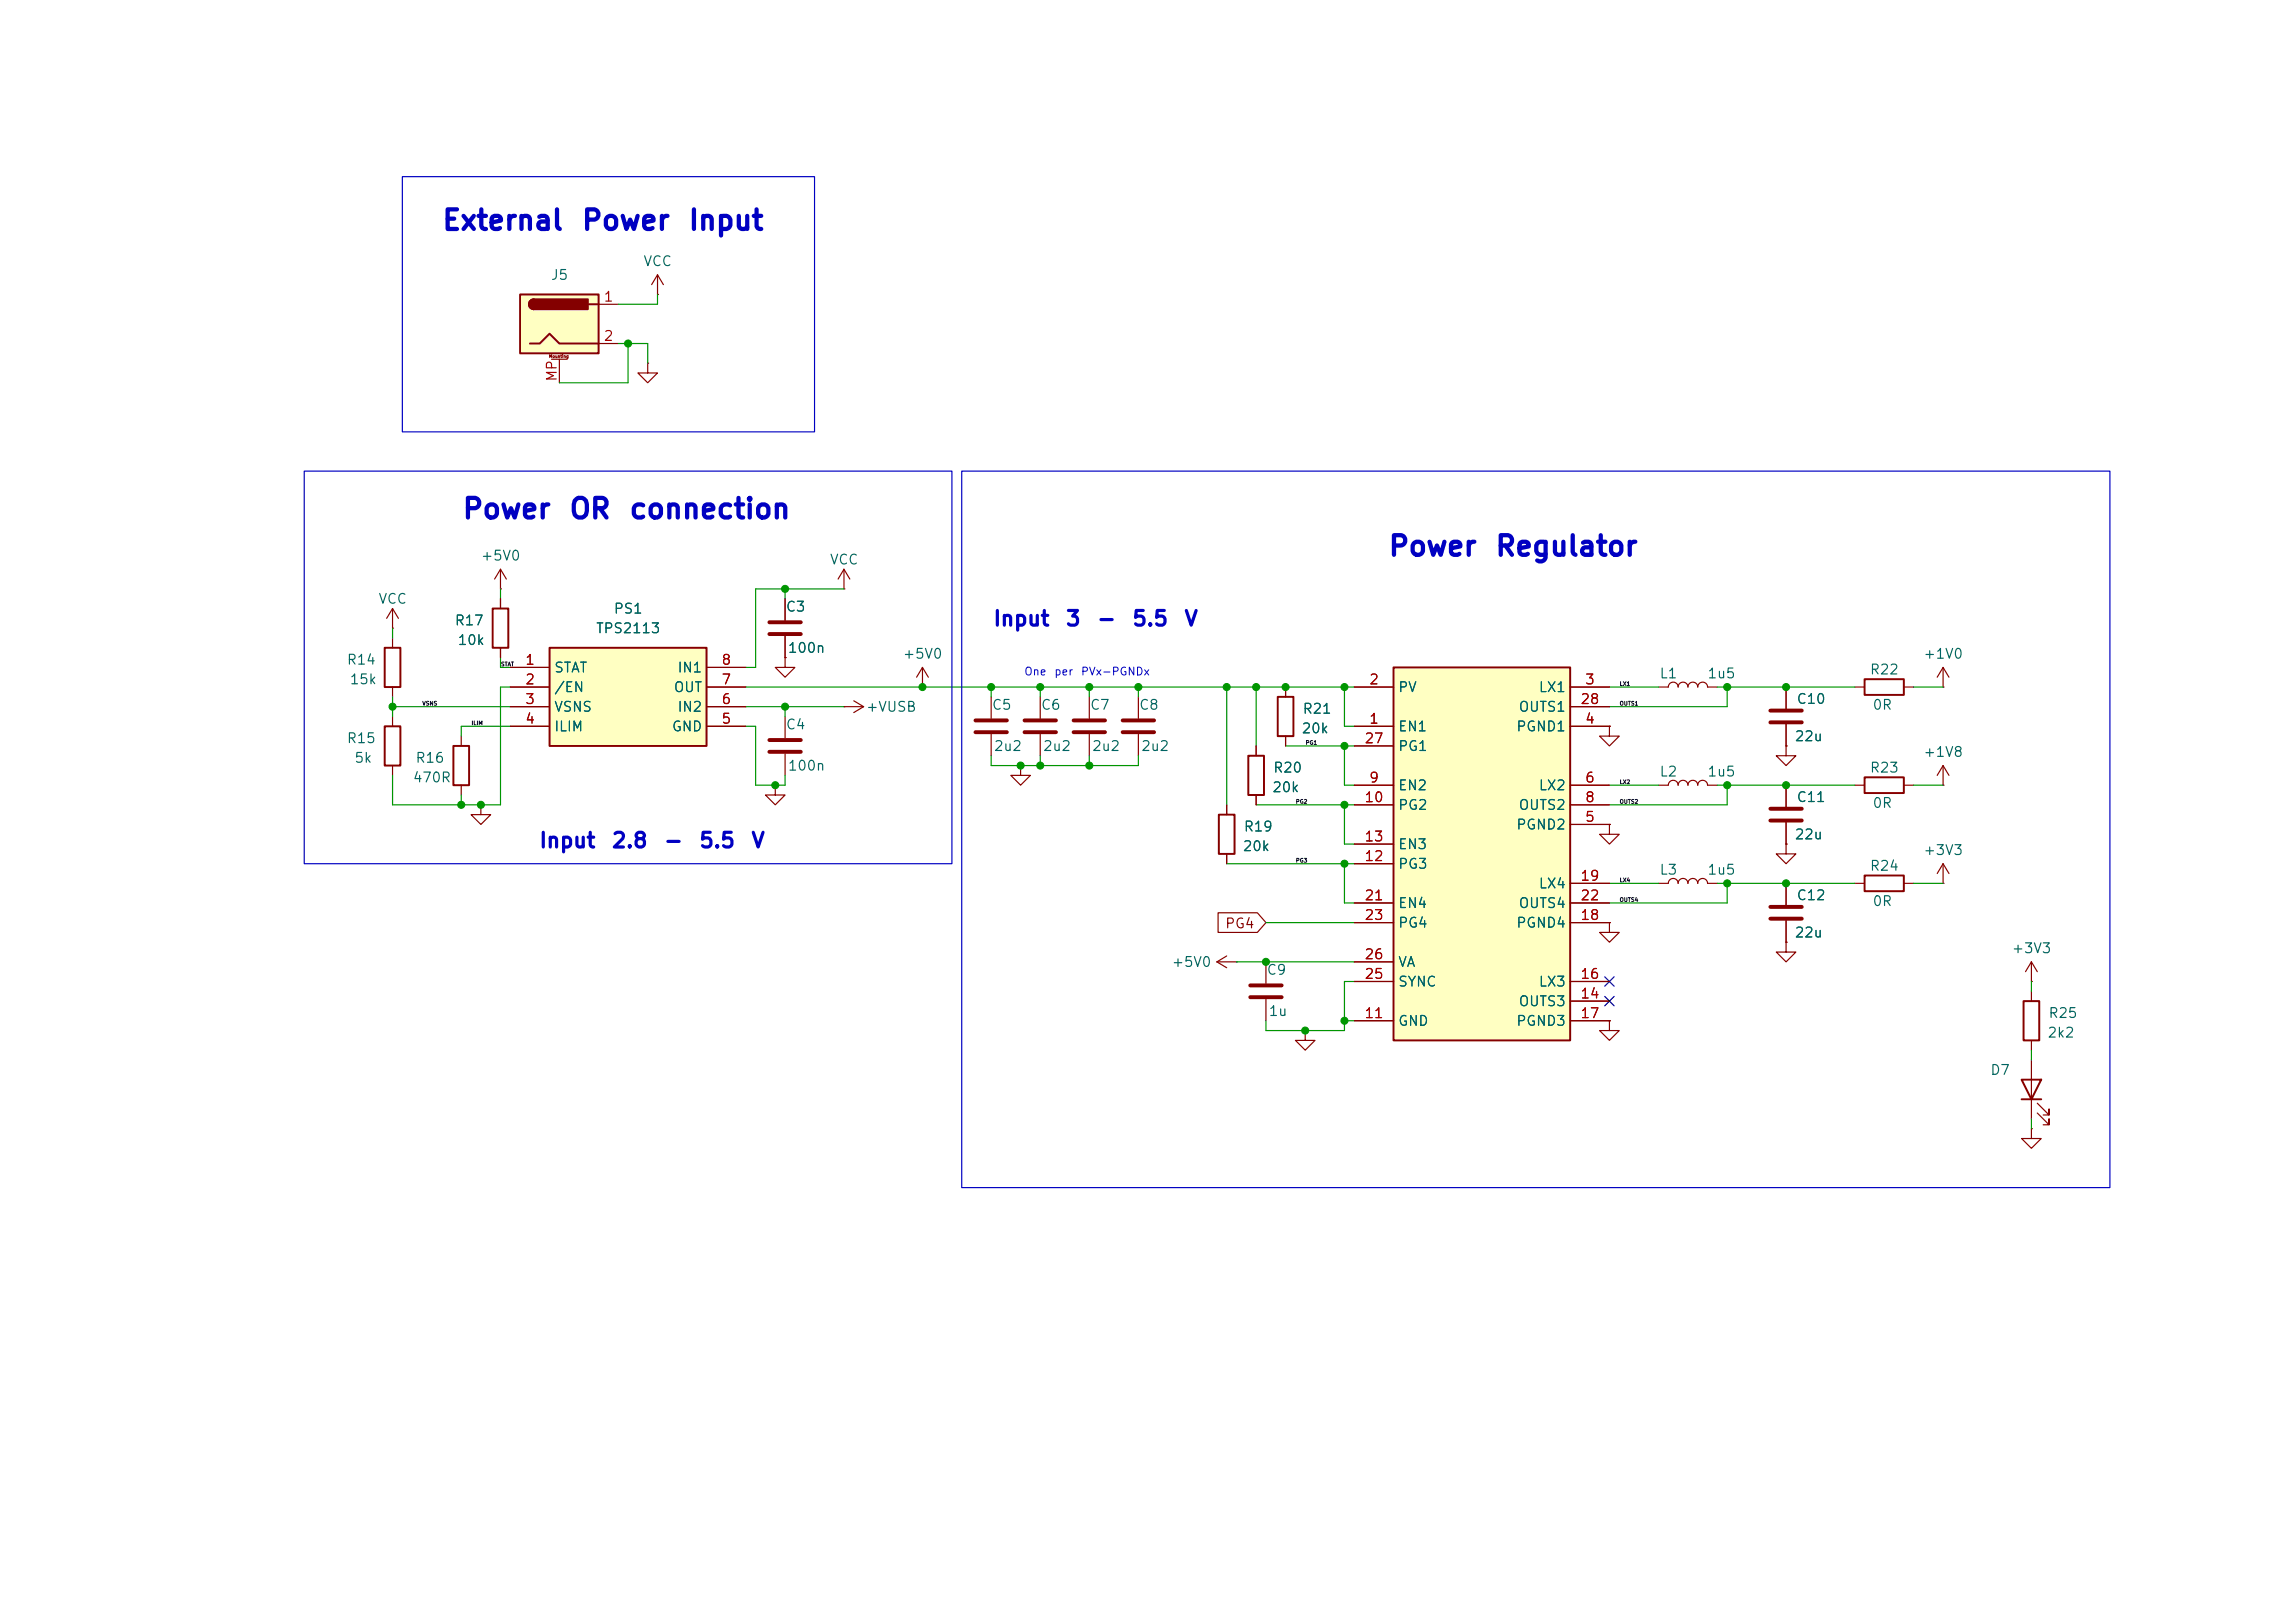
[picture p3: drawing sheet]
<svg xmlns="http://www.w3.org/2000/svg" width="297mm" height="210mm" viewBox="0 0 297 210" stroke-linecap="round" stroke-linejoin="round" font-family="sans-serif">
<defs><g id="words">
<g font-size="2.5" fill="#0000c2">
<text x="57.1" y="30.4">External</text>
<text x="75.1" y="30.4">Power</text>
<text x="88.9" y="30.4">Input</text>
<text x="59.7" y="67.7">Power</text>
<text x="73.5" y="67.7">OR</text>
<text x="81.3" y="67.7">connection</text>
<text x="179.5" y="72.6">Power</text>
<text x="193.4" y="72.6">Regulator</text>
</g>
<g font-size="1.9" fill="#0000c2">
<text x="128.4" y="81.5">Input</text>
<text x="137.8" y="81.5">3</text>
<text x="141.8" y="81.5">-</text>
<text x="146.4" y="81.5">5.5</text>
<text x="153.2" y="81.5">V</text>
<text x="69.7" y="110.2">Input</text>
<text x="79" y="110.2">2.8</text>
<text x="85.8" y="110.2">-</text>
<text x="90.4" y="110.2">5.5</text>
<text x="97.1" y="110.2">V</text>
</g>
<g font-size="1.3" fill="#006464">
<text x="83.2" y="34.8">VCC</text>
<text x="71.2" y="36.5">J5</text>
<text x="62.1" y="72.9">+5V0</text>
<text x="107.3" y="73.4">VCC</text>
<text x="48.9" y="78.4">VCC</text>
<text x="58.8" y="81.2">R17</text>
<text x="59.1" y="83.8">10k</text>
<text x="77" y="82.3">TPS2113</text>
<text x="79.3" y="79.7">PS1</text>
<text x="101.6" y="79.5">C3</text>
<text x="44.8" y="86.3">R14</text>
<text x="45.2" y="88.9">15k</text>
<text x="71.6" y="87.3">STAT</text>
<text x="71.6" y="89.9">/EN</text>
<text x="87.1" y="89.9">OUT</text>
<text x="87.6" y="87.3">IN1</text>
<text x="101.9" y="84.8">100n</text>
<text x="116.7" y="85.6">+5V0</text>
<text x="180.8" y="89.9">PV</text>
<text x="199" y="89.9">LX1</text>
<text x="214.7" y="88.1">L1</text>
<text x="220.9" y="88.1">1u5</text>
<text x="241.9" y="87.6">R22</text>
<text x="248.8" y="85.6">+1V0</text>
<text x="71.6" y="92.4">VSNS</text>
<text x="71.6" y="95">ILIM</text>
<text x="86.9" y="95">GND</text>
<text x="87.6" y="92.4">IN2</text>
<text x="101.6" y="94.7">C4</text>
<text x="112" y="92.4">+VUSB</text>
<text x="128.3" y="92.2">C5</text>
<text x="134.6" y="92.2">C6</text>
<text x="141" y="92.2">C7</text>
<text x="147.3" y="92.2">C8</text>
<text x="168.4" y="95.2">20k</text>
<text x="168.5" y="92.7">R21</text>
<text x="180.8" y="95">EN1</text>
<text x="196.1" y="95">PGND1</text>
<text x="196.4" y="92.4">OUTS1</text>
<text x="232.4" y="91.4">C10</text>
<text x="242.2" y="92.2">0R</text>
<text x="44.8" y="96.5">R15</text>
<text x="45.8" y="99">5k</text>
<text x="53.3" y="101.6">470R</text>
<text x="53.7" y="99">R16</text>
<text x="101.9" y="100">100n</text>
<text x="128.5" y="97.5">2u2</text>
<text x="134.9" y="97.5">2u2</text>
<text x="141.2" y="97.5">2u2</text>
<text x="147.6" y="97.5">2u2</text>
<text x="164.7" y="100.3">R20</text>
<text x="180.8" y="97.5">PG1</text>
<text x="214.7" y="100.8">L2</text>
<text x="220.9" y="100.8">1u5</text>
<text x="232.2" y="96.2">22u</text>
<text x="241.9" y="100.3">R23</text>
<text x="248.8" y="98.3">+1V8</text>
<text x="160.9" y="107.9">R19</text>
<text x="164.5" y="102.8">20k</text>
<text x="180.8" y="102.6">EN2</text>
<text x="180.8" y="105.1">PG2</text>
<text x="196.1" y="107.7">PGND2</text>
<text x="196.4" y="105.1">OUTS2</text>
<text x="199" y="102.6">LX2</text>
<text x="232.4" y="104.1">C11</text>
<text x="242.2" y="104.9">0R</text>
<text x="160.7" y="110.4">20k</text>
<text x="180.8" y="112.7">PG3</text>
<text x="180.8" y="110.2">EN3</text>
<text x="214.7" y="113.5">L3</text>
<text x="220.9" y="113.5">1u5</text>
<text x="232.2" y="108.9">22u</text>
<text x="241.9" y="113">R24</text>
<text x="248.8" y="111">+3V3</text>
<text x="180.8" y="117.8">EN4</text>
<text x="196.4" y="117.8">OUTS4</text>
<text x="199" y="115.3">LX4</text>
<text x="232.4" y="116.8">C12</text>
<text x="242.2" y="117.6">0R</text>
<text x="151.5" y="125.4">+5V0</text>
<text x="180.8" y="120.4">PG4</text>
<text x="180.8" y="125.4">VA</text>
<text x="196.1" y="120.4">PGND4</text>
<text x="232.2" y="121.6">22u</text>
<text x="260.2" y="123.7">+3V3</text>
<text x="163.8" y="126.4">C9</text>
<text x="164.1" y="131.8">1u</text>
<text x="180.8" y="128">SYNC</text>
<text x="196.4" y="130.5">OUTS3</text>
<text x="199" y="128">LX3</text>
<text x="180.8" y="133.1">GND</text>
<text x="196.1" y="133.1">PGND3</text>
<text x="264.9" y="134.6">2k2</text>
<text x="265" y="132">R25</text>
<text x="257.5" y="139.4">D7</text>
</g>
<g font-size="1.3" fill="#a90000">
<text x="78" y="39.3">1</text>
<text x="78" y="44.4">2</text>
<text x="72.4" y="49.5" transform="rotate(-90 72.4 49.5)">MP</text>
<text x="67.9" y="86.3">1</text>
<text x="67.9" y="88.9">2</text>
<text x="93.3" y="88.9">7</text>
<text x="93.3" y="86.3">8</text>
<text x="177.1" y="88.9">2</text>
<text x="205" y="88.9">3</text>
<text x="67.9" y="91.4">3</text>
<text x="67.9" y="94">4</text>
<text x="93.3" y="94">5</text>
<text x="93.3" y="91.4">6</text>
<text x="177.1" y="94">1</text>
<text x="204.4" y="91.4">28</text>
<text x="205" y="94">4</text>
<text x="176.5" y="96.5">27</text>
<text x="177.1" y="101.6">9</text>
<text x="205" y="101.6">6</text>
<text x="176.5" y="104.1">10</text>
<text x="205" y="106.7">5</text>
<text x="205" y="104.1">8</text>
<text x="176.5" y="111.7">12</text>
<text x="176.5" y="109.2">13</text>
<text x="176.5" y="116.8">21</text>
<text x="176.5" y="119.4">23</text>
<text x="204.4" y="119.4">18</text>
<text x="204.4" y="114.3">19</text>
<text x="204.4" y="116.8">22</text>
<text x="176.5" y="124.4">26</text>
<text x="176.5" y="127">25</text>
<text x="204.4" y="129.5">14</text>
<text x="204.4" y="127">16</text>
<text x="176.5" y="132.1">11</text>
<text x="204.4" y="132.1">17</text>
</g>
<text font-size="1.3" fill="#840000" x="158.4" y="120.4">PG4</text>
<g font-size="1" fill="#0000c2">
<text x="132.5" y="87.6">One</text>
<text x="136.4" y="87.6">per</text>
<text x="139.8" y="87.6">PVx-PGNDx</text>
</g>
<g font-size=".5" fill="#0f0f0f">
<text x="64.8" y="86.3">STAT</text>
<text x="209.5" y="88.9">LX1</text>
<text x="54.6" y="91.4">VSNS</text>
<text x="61" y="93.9">ILIM</text>
<text x="209.5" y="91.4">OUTS1</text>
<text x="168.9" y="96.5">PG1</text>
<text x="209.5" y="101.6">LX2</text>
<text x="167.6" y="104.1">PG2</text>
<text x="209.5" y="104.1">OUTS2</text>
<text x="167.6" y="111.7">PG3</text>
<text x="209.5" y="116.8">OUTS4</text>
<text x="209.5" y="114.3">LX4</text>
</g>
<text font-size=".4" fill="#840000" x="71" y="46.4">Mounting</text>
</g></defs>
<path d="M49.8 83.8h2v5.1h-2zM49.8 94h2v5.1h-2zM161.5 97.8h2.1v5.1h-2.1zM241.3 113.3h5.1v2h-5.1zM261.6 139.7h2.6l-1.3 2.5zM261.6 142.2h2.6" fill="none" stroke="#840000" stroke-width=".25"/>
<g fill="none" stroke="#840000" stroke-width=".15">
<path d="M50.8 82.6v1.2M50.8 88.9v1.3M50.8 92.7v1.3M50.8 99.1v1.2M101.6 92.7v2.8M101.6 97.5v2.8M119.4 88.9h.1M119.4 86.4l-.8 1.2M119.4 86.4l.7 1.2M119.4 86.4v2.5M162.6 96.5v1.3M162.6 102.9v1.2"/>
<path d="M208.3 119.4v1.3h1.2l-1.2 1.2-1.3-1.2h1.3M208.3 119.4h.1M231.1 109.2v1.3h1.3l-1.3 1.3-1.2-1.3h1.2M231.1 109.2h.1M231.1 114.3v2.8M231.1 119.1v2.8M240 114.3h1.3M246.4 114.3h1.2M163.8 124.5v2.8M163.8 129.3v2.8M208.3 132.1v1.3h1.2l-1.2 1.2-1.3-1.2h1.3M208.3 132.1h.1"/>
<path d="M231.1 121.9v1.3h1.3l-1.3 1.3-1.2-1.3h1.2M231.1 121.9h.1M262.9 137.2v7.6M263.7 144l1.5 1.5v-.7v.7h-.8M263.7 142.7l1.5 1.6v-.8v.8h-.8"/>
</g>
<path d="M99.6 97.3h4M99.6 95.8h4M229.1 118.9h4.1M229.1 117.3h4.1M161.8 129h4.1M161.8 127.5h4.1" fill="none" stroke="#840000" stroke-width=".51"/>
<path d="M67.3 38.1h10.2v7.6h-10.2z" fill="#ffffc2"/>
<path d="M67.3 38.1h10.2v7.6h-10.2zM69.1 38.7a.64 .64 0 0 0-.6 .7 .64 .64 0 0 0 .6 .6M76.2 39.4h1.3M68.6 44.5h1.2l1.3-1.3 1.3 1.3h5.1M63.8 78.7h2v5.1h-2zM261.9 129.5h2v5.1h-2z" fill="none" stroke="#840000" stroke-width=".25"/>
<g fill="#840000" stroke="#840000" stroke-width=".25">
<path d="M68.6 38.9l.5-.2v1.3a.63 .63 0 0 1-.6-.4 .63 .63 0 0 1 .1-.7z"/>
<path d="M69.1 38.7h7v1.3h-7z"/>
</g>
<g fill="none" stroke="#840000" stroke-width=".15">
<path d="M77.5 39.4h2.5M85.1 38.1h.1M85.1 35.6l-.8 1.2M85.1 35.6l.8 1.2M85.1 35.6v2.5M71.4 46.5h2M72.4 46.5v3M77.5 44.5h2.5M83.8 47v1.3h1.3l-1.3 1.2-1.3-1.2h1.3M83.8 47h.1M64.8 77.5v1.2M101.6 77.5v2.8"/>
<path d="M64.8 83.8v1.3M101.6 85.1v1.3h1.3l-1.3 1.2-1.3-1.2h1.3M101.6 85.1h.1M101.6 82.3v2.8M109.2 91.4h.1M109.2 91.4h2.6M110.5 90.7l1.3 .7M111.8 91.4l-1.3 .8M157.5 124.5l1.2 .7M157.5 124.5h2.5M158.7 123.7l-1.2 .8M160 124.5h.1"/>
<path d="M262.9 127h.1M262.9 124.5v2.5M262.9 128.3v1.2M262.9 134.6v1.3M262.9 124.5l-.8 1.2M262.9 124.5l.8 1.2M262.9 146.1v1.2h1.3l-1.3 1.3-1.3-1.3h1.3M262.9 146.1h.1"/>
</g>
<path d="M99.6 82h4M99.6 80.5h4" fill="none" stroke="#840000" stroke-width=".51"/>
<path d="M180.3 86.4h22.9v48.2h-22.9z" fill="#ffffc2"/>
<path d="M165.4 90.2h2v5.1h-2zM180.3 86.4h22.9v48.2h-22.9z" fill="none" stroke="#840000" stroke-width=".25"/>
<g fill="none" stroke="#840000" stroke-width=".15">
<path d="M166.4 88.9v1.3M166.4 95.3v1.2M175.3 94h5M175.3 88.9h5M175.3 96.5h5M203.2 94h5.1M203.2 88.9h5.1M203.2 91.4h5.1M175.3 101.6h5M175.3 104.1h5M175.3 111.8h5M175.3 109.2h5"/>
<path d="M175.3 119.4h5M175.3 116.8h5M203.2 106.7h5.1M203.2 101.6h5.1M203.2 104.1h5.1M203.2 119.4h5.1M203.2 114.3h5.1M203.2 116.8h5.1M168.9 133.4v1.2h1.3l-1.3 1.3-1.3-1.3h1.3M168.9 133.4h.1M175.3 132.1h5M175.3 127h5"/>
<path d="M175.3 124.5h5M203.2 132.1h5.1M203.2 129.5h5.1M203.2 127h5.1"/>
</g>
<path d="M71.1 83.8h20.3v12.7h-20.3z" fill="#ffffc2"/>
<path d="M58.7 96.5h2v5.1h-2zM71.1 83.8h20.3v12.7h-20.3zM241.3 87.9h5.1v2h-5.1zM157.7 105.4h2.1v5.1h-2.1zM241.3 100.6h5.1v2h-5.1z" fill="none" stroke="#840000" stroke-width=".25"/>
<g fill="none" stroke="#840000" stroke-width=".15">
<path d="M50.8 78.7l-.8 1.3M50.8 78.7l.8 1.3M50.8 78.7v2.6M64.8 76.2h.1M64.8 73.7l-.8 1.2M64.8 73.7l.7 1.2M64.8 73.7v2.5M64.8 77.5v1.2M101.6 77.5v2.8M109.2 76.2h.1M109.2 73.7l-.7 1.2M109.2 73.7l.8 1.2"/>
<path d="M109.2 73.7v2.5M50.8 81.3h.1M59.7 95.3v1.2M64.8 83.8v1.3M66 86.4h5.1M66 88.9h5.1M66 91.4h5.1M66 94h5.1M91.4 86.4h5.1M91.4 88.9h5.1M91.4 91.4h5.1M91.4 94h5.1"/>
<path d="M101.6 85.1h.1M101.6 82.3v2.8M128.3 90.2v2.8M128.3 95v2.8M132.1 99.1v1.2h1.2l-1.2 1.3-1.3-1.3h1.3M132.1 99.1h.1M134.6 90.2v2.8M134.6 95v2.8M141 90.2v2.8M141 95v2.8M147.3 90.2v2.8M147.3 95v2.8"/>
<path d="M162.6 96.5v1.3M166.4 88.9v1.3M166.4 95.3v1.2M175.3 88.9h5M175.3 94h5M175.3 96.5h5M203.2 88.9h5.1M203.2 91.4h5.1M203.2 94h5.1M208.3 94v1.3h1.2l-1.2 1.2-1.3-1.2h1.3M208.3 94h.1M214.6 88.9h1.3a.64 .64 0 0 1 .6-.6 .64 .64 0 0 1 .7 .6 .64 .64 0 0 1 .6-.6 .64 .64 0 0 1 .6 .6 .64 .64 0 0 1 .7-.6 .64 .64 0 0 1 .6 .6 .64 .64 0 0 1 .6-.6 .64 .64 0 0 1 .7 .6h1.2"/>
<path d="M231.1 96.5v1.3h1.3l-1.3 1.3-1.2-1.3h1.2M231.1 96.5h.1M231.1 88.9v2.8M231.1 93.7v2.8M240 88.9h1.3M246.4 88.9h1.2M251.5 88.9h.1M251.5 86.4v2.5M251.5 99.1v2.5M251.5 86.4l-.8 1.2M251.5 86.4l.7 1.2M251.5 99.1l-.8 1.2"/>
<path d="M251.5 99.1l.7 1.2M59.7 101.6v1.3M62.2 104.1v1.3h1.3l-1.3 1.3-1.2-1.3h1.2M62.2 104.1h.1M100.3 101.6v1.3h1.3l-1.3 1.2-1.2-1.2h1.2M100.3 101.6h.1M157.6 118.1h5.1l1.1 1.3-1.1 1.3h-5.1zM158.7 104.1v1.3M158.7 110.5v1.3M162.6 102.9v1.2M175.3 101.6h5M175.3 104.1h5"/>
<path d="M175.3 111.8h5M175.3 109.2h5M175.3 119.4h5M175.3 116.8h5M203.2 101.6h5.1M203.2 114.3h5.1M203.2 106.7h5.1M203.2 104.1h5.1M203.2 119.4h5.1M203.2 116.8h5.1M208.3 106.7v1.3h1.2l-1.2 1.2-1.3-1.2h1.3M208.3 106.7h.1"/>
<path d="M208.3 119.4h.1M214.6 114.3h1.3a.64 .64 0 0 1 .6-.6 .64 .64 0 0 1 .7 .6 .64 .64 0 0 1 .6-.6 .64 .64 0 0 1 .6 .6 .64 .64 0 0 1 .7-.6 .64 .64 0 0 1 .6 .6 .64 .64 0 0 1 .6-.6 .64 .64 0 0 1 .7 .6h1.2M214.6 101.6h1.3a.64 .64 0 0 1 .6-.6 .64 .64 0 0 1 .7 .6 .64 .64 0 0 1 .6-.6 .64 .64 0 0 1 .6 .6 .64 .64 0 0 1 .7-.6 .64 .64 0 0 1 .6 .6 .64 .64 0 0 1 .6-.6 .64 .64 0 0 1 .7 .6h1.2M231.1 109.2h.1M231.1 101.6v2.8M231.1 106.4v2.8M231.1 114.3v2.8M231.1 119.1v2.8M240 101.6h1.3M246.4 101.6h1.2M251.5 114.3h.1M251.5 101.6h.1"/>
<path d="M251.5 111.8l-.8 1.2M251.5 111.8l.7 1.2M251.5 111.8v2.5M175.3 132.1h5M175.3 127h5M175.3 124.5h5M203.2 132.1h5.1M203.2 129.5h5.1M203.2 127h5.1M208.3 132.1h.1M231.1 121.9h.1"/>
</g>
<path d="M126.2 94.7h4.1M126.2 93.2h4.1M132.6 94.7h4.1M132.6 93.2h4.1M138.9 94.7h4.1M138.9 93.2h4.1M145.3 94.7h4.1M145.3 93.2h4.1M229.1 93.5h4.1M229.1 91.9h4.1M229.1 106.2h4.1M229.1 104.6h4.1" fill="none" stroke="#840000" stroke-width=".51"/>
<g fill="none" stroke="#009600" stroke-width=".15">
<path d="M85.1 38.1v1.3h-5.1M80 44.5h3.8v2.5M81.3 44.5v5h-8.9M64.8 76.2v1.3M101.6 76.2v1.3M109.2 76.2h-11.4v10.2h-1.3M50.8 81.3v1.3M50.8 90.2v2.5M50.8 91.4h15.2M64.8 85.1v1.3h1.2M66 88.9h-1.2v15.2h-14v-3.8M66 94h-6.3v1.3"/>
<path d="M96.5 88.9h78.8M96.5 91.4h12.7M96.5 94h1.3v7.6h3.8v-1.3M101.6 91.4v1.3M128.3 88.9v1.3M128.3 97.8v1.3h19v-1.3M134.6 88.9v1.3M134.6 97.8v1.3M141 88.9v1.3M141 97.8v1.3M147.3 88.9v1.3M158.7 88.9v15.2"/>
<path d="M162.6 88.9v7.6M166.4 96.5h8.9M174 88.9v5.1h1.3M174 96.5v5.1h1.3M208.3 88.9h6.3M222.2 88.9h17.8M223.5 88.9v2.5h-15.2M247.6 88.9h3.9M59.7 102.9v1.2M158.7 111.8h16.6M162.6 104.1h12.7M163.8 119.4h11.5"/>
<path d="M174 104.1v5.1h1.3M174 111.8v5h1.3M208.3 114.3h6.3M208.3 101.6h6.3M222.2 114.3h17.8M222.2 101.6h17.8M223.5 114.3v2.5h-15.2M223.5 101.6v2.5h-15.2M247.6 114.3h3.9M247.6 101.6h3.9M160 124.5h15.3M174 132.1h1.3"/>
<path d="M175.3 127h-1.3v6.4h-10.2v-1.3M262.9 127v1.3M262.9 135.9v1.3M262.9 144.8v1.3"/>
</g>
<path d="M207.7 126.4l1.2 1.2M207.7 128.9l1.2 1.2M208.9 126.4l-1.2 1.2M208.9 128.9l-1.2 1.2" fill="none" stroke="#000084" stroke-width=".15"/>
<path d="M52.1 22.9h53.3v33h-53.3zM39.4 61h83.8v50.8h-83.8zM124.5 61h148.5v92.7h-148.5z" fill="none" stroke="#0000c2" stroke-width=".15"/>
<g fill="#009600" stroke="#009600" stroke-width=".13">
<circle cx="128.3" cy="88.9" r=".46"/>
<circle cx="119.4" cy="88.9" r=".46"/>
<circle cx="101.6" cy="91.4" r=".46"/>
<circle cx="100.3" cy="101.6" r=".46"/>
<circle cx="101.6" cy="76.2" r=".46"/>
<circle cx="162.6" cy="88.9" r=".46"/>
<circle cx="166.4" cy="88.9" r=".46"/>
<circle cx="174" cy="111.8" r=".46"/>
<circle cx="174" cy="88.9" r=".46"/>
<circle cx="174" cy="96.5" r=".46"/>
<circle cx="174" cy="104.1" r=".46"/>
<circle cx="158.7" cy="88.9" r=".46"/>
<circle cx="168.9" cy="133.4" r=".46"/>
<circle cx="174" cy="132.1" r=".46"/>
<circle cx="163.8" cy="124.5" r=".46"/>
<circle cx="59.7" cy="104.1" r=".46"/>
<circle cx="62.2" cy="104.1" r=".46"/>
<circle cx="141" cy="88.9" r=".46"/>
<circle cx="147.3" cy="88.9" r=".46"/>
<circle cx="134.6" cy="99.1" r=".46"/>
<circle cx="141" cy="99.1" r=".46"/>
<circle cx="132.1" cy="99.1" r=".46"/>
<circle cx="134.6" cy="88.9" r=".46"/>
<circle cx="231.1" cy="88.9" r=".46"/>
<circle cx="223.5" cy="114.3" r=".46"/>
<circle cx="231.1" cy="114.3" r=".46"/>
<circle cx="223.5" cy="88.9" r=".46"/>
<circle cx="223.5" cy="101.6" r=".46"/>
<circle cx="231.1" cy="101.6" r=".46"/>
<circle cx="81.3" cy="44.5" r=".46"/>
<circle cx="50.8" cy="91.4" r=".46"/>
</g>
<use href="#words"/>
</svg>
